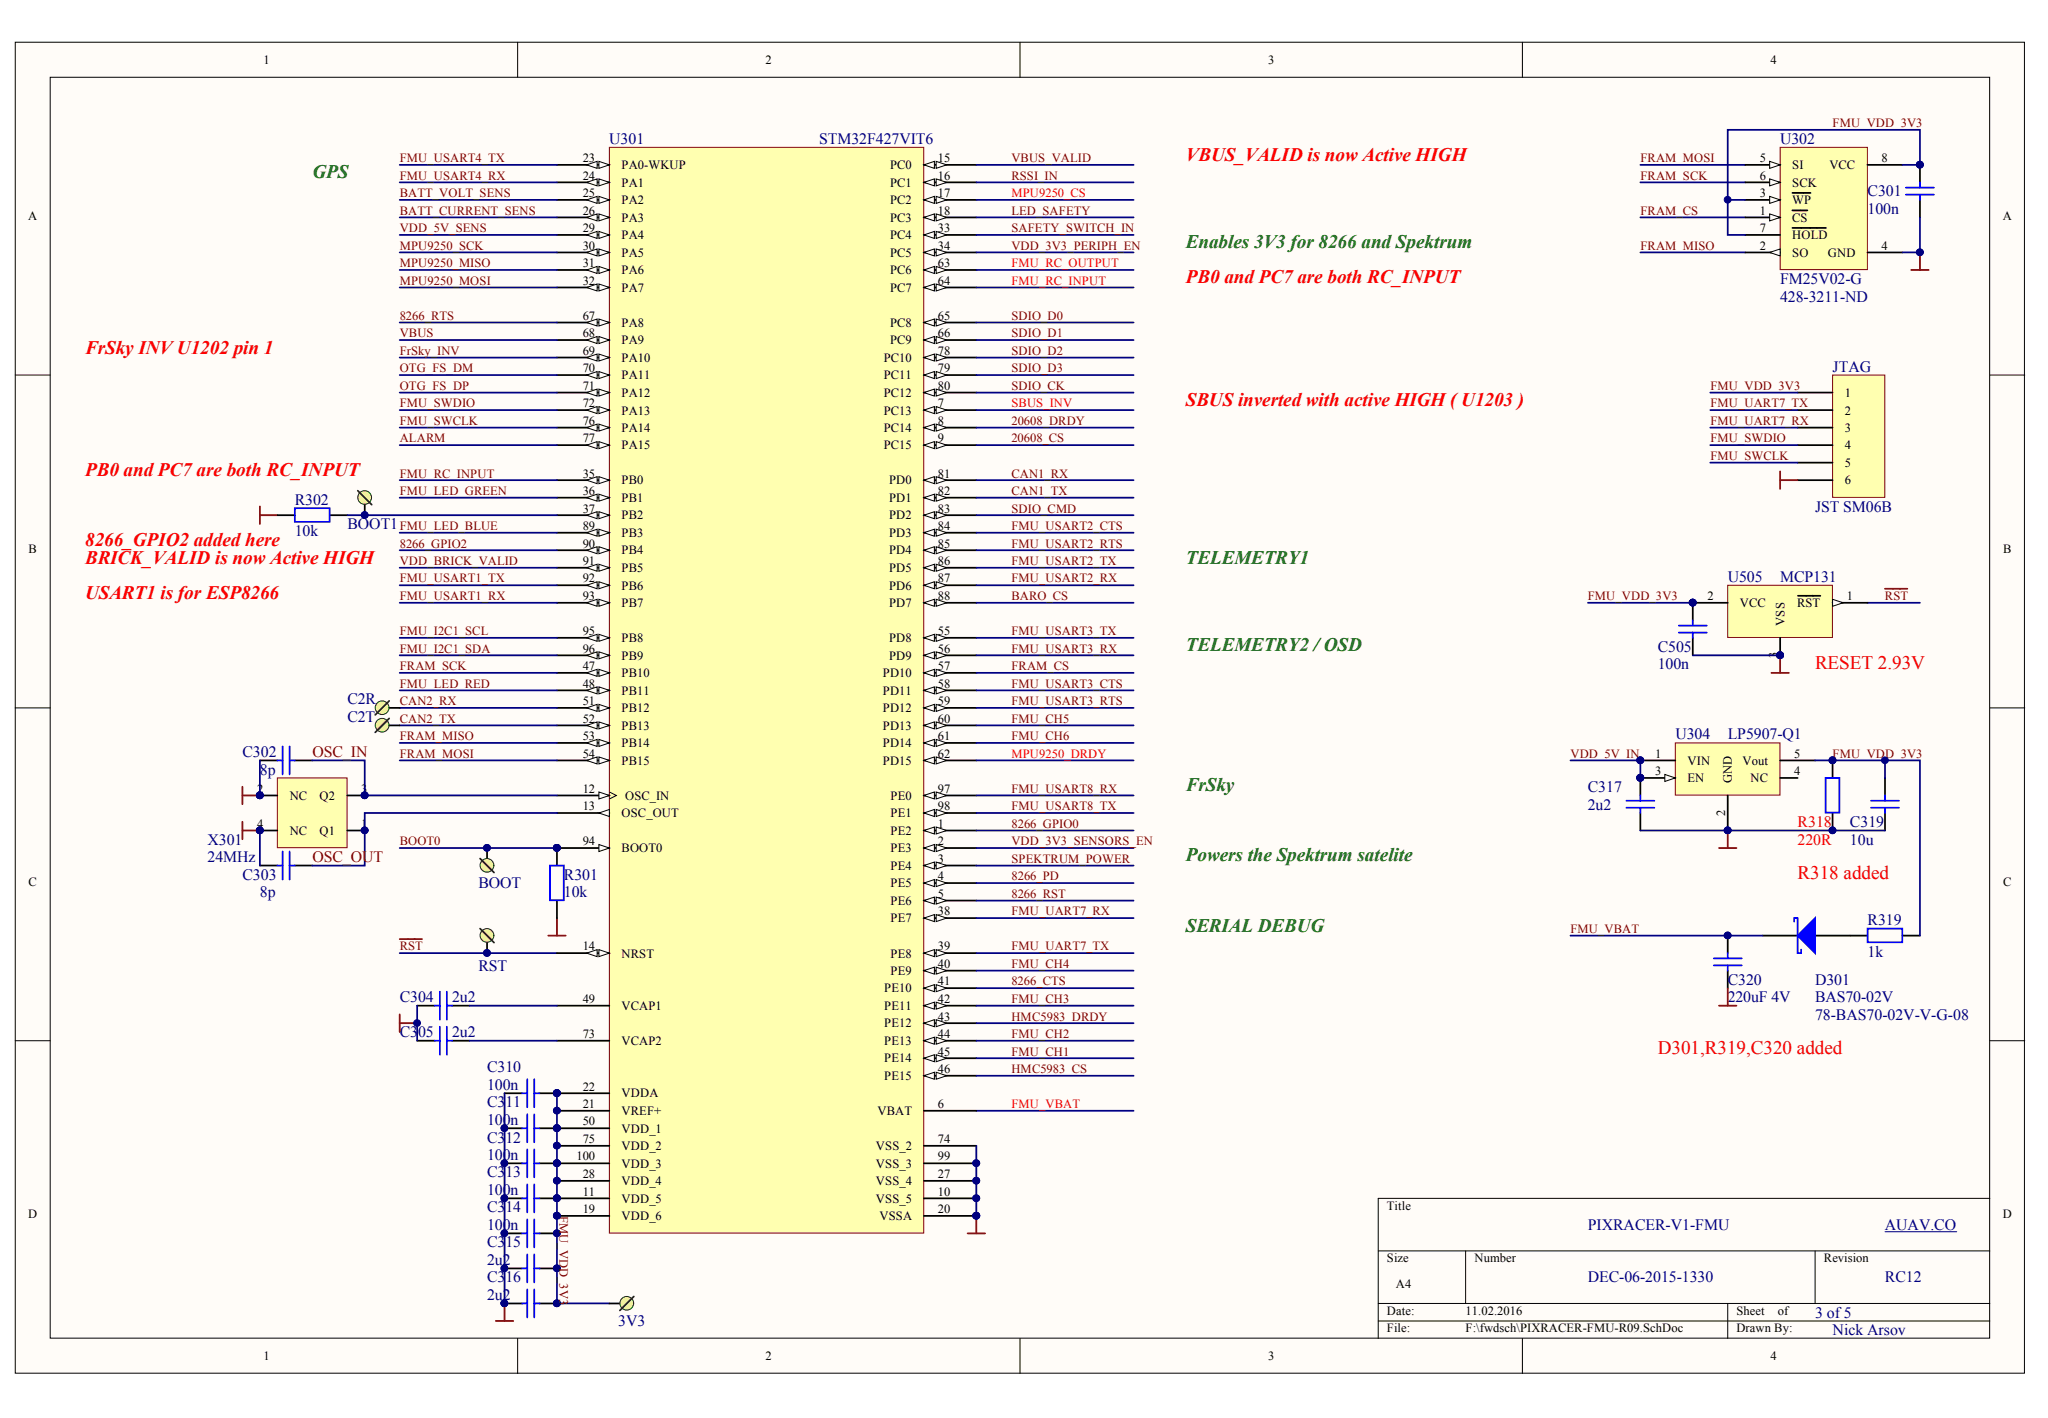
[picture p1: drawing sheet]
<svg xmlns="http://www.w3.org/2000/svg" width="289mm" height="200mm" viewBox="0 0 289 200" stroke-linecap="round" stroke-linejoin="round" font-family="sans-serif">
<defs><g id="words">
<g font-size="2.7" fill="#f00">
<text x="167.3" y="22.7">VBUS_VALID is now Active HIGH</text>
<text x="167.3" y="40">PB0 and PC7 are both RC_INPUT</text>
<text x="12" y="49.9">FrSky INVU1202 pin 1</text>
<text x="167.3" y="57.2">SBUS inverted with active HIGH( U1203 )</text>
<text x="12" y="67.2">PB0 and PC7 are both RC_INPUT</text>
<text x="12" y="77">8266_GPIO2 added here</text>
<text x="12" y="79.5">BRICK_VALID is now Active HIGH</text>
<text x="12" y="84.4">USART1 is for ESP8266</text>
<text x="256.1" y="94.3">RESET 2.93V</text>
<text x="253.6" y="124">R318 added</text>
<text x="233.9" y="148.7">D301,R319,C320 added</text>
</g>
<g font-size="2.7" fill="#008000">
<text x="44.1" y="25.2">GPS</text>
<text x="167.3" y="35">Enables 3V3 for 8266 and Spektrum</text>
<text x="167.3" y="79.5">TELEMETRY1</text>
<text x="167.3" y="91.9">TELEMETRY2 / OSD</text>
<text x="167.3" y="111.6">FrSky</text>
<text x="167.3" y="121.5">Powers the Spektrum satelite</text>
<text x="167.3" y="131.4">SERIAL DEBUG</text>
</g>
<g font-size="2.2" fill="#000080">
<text x="86" y="20.3">U301</text>
<text x="115.6" y="20.3">STM32F427VIT6</text>
<text x="251.1" y="20.3">U302</text>
<text x="263.5" y="27.7">C301</text>
<text x="263.5" y="30.2">100n</text>
<text x="251.1" y="40">FM25V02-G</text>
<text x="251.1" y="42.5">428-3211-ND</text>
<text x="258.5" y="52.4">JTAG</text>
<text x="41.6" y="71.2">R302</text>
<text x="41.6" y="75.7">10k</text>
<text x="49" y="74.7">BOOT1</text>
<text x="256.1" y="72.2">JST SM06B</text>
<text x="243.7" y="82.1">U505</text>
<text x="251.1" y="82.1">MCP131</text>
<text x="233.9" y="91.9">C505</text>
<text x="233.9" y="94.4">100n</text>
<text x="49" y="99.4">C2R</text>
<text x="49" y="101.9">C2T</text>
<text x="34.2" y="106.8">C302</text>
<text x="236.4" y="104.3">U304</text>
<text x="243.7" y="104.3">LP5907-Q1</text>
<text x="36.7" y="109.3">8p</text>
<text x="224" y="111.7">C317</text>
<text x="29.3" y="119.1">X301</text>
<text x="224" y="114.2">2u2</text>
<text x="261" y="116.7">C319</text>
<text x="261" y="119.1">10u</text>
<text x="29.3" y="121.6">24MHz</text>
<text x="34.2" y="124.1">C303</text>
<text x="67.5" y="125.3">BOOT</text>
<text x="79.5" y="124.1">R301</text>
<text x="36.7" y="126.6">8p</text>
<text x="79.5" y="126.6">10k</text>
<text x="263.5" y="130.5">R319</text>
<text x="67.5" y="136.9">RST</text>
<text x="263.5" y="134.9">1k</text>
<text x="56.4" y="141.4">C304</text>
<text x="63.8" y="141.4">2u2</text>
<text x="243.7" y="138.9">C320</text>
<text x="243.7" y="141.4">220uF 4V</text>
<text x="256.1" y="143.8">78-BAS70-02V-V-G-08</text>
<text x="256.1" y="138.9">D301</text>
<text x="256.1" y="141.4">BAS70-02V</text>
<text x="56.4" y="146.3">C305</text>
<text x="63.8" y="146.3">2u2</text>
<text x="68.7" y="151.3">C310</text>
<text x="68.7" y="153.7">100n</text>
<text x="68.7" y="156.2">C311</text>
<text x="68.7" y="158.7">100n</text>
<text x="68.7" y="161.2">C312</text>
<text x="68.7" y="163.6">100n</text>
<text x="68.7" y="166.1">C313</text>
<text x="68.7" y="168.5">100n</text>
<text x="68.7" y="171">C314</text>
<text x="68.7" y="173.5">100n</text>
<text x="224" y="173.5">PIXRACER-V1-FMU</text>
<text x="265.9" y="173.5">AUAV.CO</text>
<text x="68.7" y="176">C315</text>
<text x="68.7" y="178.4">2u2</text>
<text x="68.7" y="180.9">C316</text>
<text x="68.7" y="183.4">2u2</text>
<text x="224" y="180.9">DEC-06-2015-1330</text>
<text x="256.1" y="185.9">3 of 5</text>
<text x="265.9" y="180.9">RC12</text>
<text x="87.2" y="187.1">3V3</text>
<text x="258.5" y="188.3">Nick Arsov</text>
</g>
<g font-size="2.2" fill="#800000">
<text x="44.1" y="106.8">OSC_IN</text>
<text x="44.1" y="121.6">OSC_OUT</text>
</g>
<g font-size="2.2" fill="#f00">
<text x="253.6" y="116.7">R318</text>
<text x="253.6" y="119.1">220R</text>
</g>
<g font-size="1.8">
<text x="37.2" y="9">1</text>
<text x="108" y="9">2</text>
<text x="178.9" y="9">3</text>
<text x="249.8" y="9">4</text>
<text x="82.2" y="22.8">23</text>
<text x="87.7" y="23.9">PA0-WKUP</text>
<text x="125.6" y="23.9">PC0</text>
<text x="132.3" y="22.8">15</text>
<text x="248.3" y="22.8">5</text>
<text x="252.8" y="23.9">SI</text>
<text x="258.1" y="23.9">VCC</text>
<text x="265.4" y="22.8">8</text>
<text x="82.2" y="25.3">24</text>
<text x="82.2" y="27.8">25</text>
<text x="87.7" y="26.3">PA1</text>
<text x="87.7" y="28.8">PA2</text>
<text x="125.6" y="26.3">PC1</text>
<text x="125.6" y="28.8">PC2</text>
<text x="132.3" y="25.3">16</text>
<text x="132.3" y="27.8">17</text>
<text x="248.3" y="25.3">6</text>
<text x="248.3" y="27.8">3</text>
<text x="252.8" y="26.3">SCK</text>
<text x="252.8" y="28.8">WP</text>
<text x="4" y="31">A</text>
<text x="82.2" y="30.3">26</text>
<text x="82.2" y="32.8">29</text>
<text x="82.2" y="35.2">30</text>
<text x="87.7" y="31.3">PA3</text>
<text x="87.7" y="33.7">PA4</text>
<text x="125.6" y="31.3">PC3</text>
<text x="125.6" y="33.7">PC4</text>
<text x="132.3" y="30.3">18</text>
<text x="132.3" y="32.8">33</text>
<text x="132.3" y="35.2">34</text>
<text x="248.3" y="30.3">1</text>
<text x="248.3" y="32.8">7</text>
<text x="248.3" y="35.2">2</text>
<text x="252.8" y="31.3">CS</text>
<text x="252.8" y="33.7">HOLD</text>
<text x="265.4" y="35.2">4</text>
<text x="282.5" y="31">A</text>
<text x="82.2" y="37.7">31</text>
<text x="82.2" y="40.2">32</text>
<text x="87.7" y="36.2">PA5</text>
<text x="87.7" y="38.7">PA6</text>
<text x="87.7" y="41.1">PA7</text>
<text x="125.6" y="36.2">PC5</text>
<text x="125.6" y="38.7">PC6</text>
<text x="125.6" y="41.1">PC7</text>
<text x="132.3" y="37.7">63</text>
<text x="132.3" y="40.2">64</text>
<text x="252.8" y="36.2">SO</text>
<text x="257.9" y="36.2">GND</text>
<text x="82.2" y="45.1">67</text>
<text x="82.2" y="47.6">68</text>
<text x="87.7" y="46.1">PA8</text>
<text x="125.6" y="46.1">PC8</text>
<text x="132.3" y="45.1">65</text>
<text x="132.3" y="47.6">66</text>
<text x="82.2" y="50">69</text>
<text x="82.2" y="52.5">70</text>
<text x="87.7" y="48.6">PA9</text>
<text x="87.7" y="51.1">PA10</text>
<text x="87.7" y="53.5">PA11</text>
<text x="124.7" y="51.1">PC10</text>
<text x="124.7" y="53.5">PC11</text>
<text x="125.6" y="48.6">PC9</text>
<text x="132.3" y="50">78</text>
<text x="132.3" y="52.5">79</text>
<text x="82.2" y="55">71</text>
<text x="82.2" y="57.5">72</text>
<text x="82.2" y="59.9">76</text>
<text x="87.7" y="56">PA12</text>
<text x="87.7" y="58.5">PA13</text>
<text x="124.7" y="56">PC12</text>
<text x="124.7" y="58.5">PC13</text>
<text x="132.3" y="55">80</text>
<text x="132.3" y="57.5">7</text>
<text x="132.3" y="59.9">8</text>
<text x="260.3" y="56">1</text>
<text x="260.3" y="58.5">2</text>
<text x="82.2" y="62.4">77</text>
<text x="87.7" y="60.9">PA14</text>
<text x="87.7" y="63.4">PA15</text>
<text x="124.7" y="60.9">PC14</text>
<text x="124.7" y="63.4">PC15</text>
<text x="132.3" y="62.4">9</text>
<text x="260.3" y="60.9">3</text>
<text x="260.3" y="63.4">4</text>
<text x="260.3" y="65.8">5</text>
<text x="82.2" y="67.4">35</text>
<text x="82.2" y="69.8">36</text>
<text x="87.7" y="68.3">PB0</text>
<text x="87.7" y="70.8">PB1</text>
<text x="125.4" y="68.3">PD0</text>
<text x="125.4" y="70.8">PD1</text>
<text x="132.3" y="67.4">81</text>
<text x="132.3" y="69.8">82</text>
<text x="260.3" y="68.3">6</text>
<text x="4" y="78">B</text>
<text x="82.2" y="72.3">37</text>
<text x="82.2" y="74.7">89</text>
<text x="82.2" y="77.2">90</text>
<text x="87.7" y="73.3">PB2</text>
<text x="87.7" y="75.8">PB3</text>
<text x="125.4" y="73.3">PD2</text>
<text x="125.4" y="75.8">PD3</text>
<text x="132.3" y="72.3">83</text>
<text x="132.3" y="74.7">84</text>
<text x="132.3" y="77.2">85</text>
<text x="282.6" y="78">B</text>
<text x="82.2" y="79.7">91</text>
<text x="82.2" y="82.2">92</text>
<text x="87.7" y="78.2">PB4</text>
<text x="87.7" y="80.7">PB5</text>
<text x="87.7" y="83.2">PB6</text>
<text x="125.4" y="78.2">PD4</text>
<text x="125.4" y="80.7">PD5</text>
<text x="125.4" y="83.2">PD6</text>
<text x="132.3" y="79.7">86</text>
<text x="132.3" y="82.2">87</text>
<text x="82.2" y="84.7">93</text>
<text x="82.2" y="89.6">95</text>
<text x="87.7" y="85.6">PB7</text>
<text x="125.4" y="85.6">PD7</text>
<text x="132.3" y="84.7">88</text>
<text x="132.3" y="89.6">55</text>
<text x="240.9" y="84.7">2</text>
<text x="245.5" y="85.6">VCC</text>
<text x="251.8" y="88.2" transform="rotate(-90 251.8 88.2)">VSS</text>
<text x="253.5" y="85.6">RST</text>
<text x="260.5" y="84.7">1</text>
<text x="82.2" y="92.1">96</text>
<text x="82.2" y="94.5">47</text>
<text x="87.7" y="90.6">PB8</text>
<text x="87.7" y="93">PB9</text>
<text x="87.7" y="95.5">PB10</text>
<text x="124.5" y="95.5">PD10</text>
<text x="125.4" y="90.6">PD8</text>
<text x="125.4" y="93">PD9</text>
<text x="132.3" y="92.1">56</text>
<text x="132.3" y="94.5">57</text>
<text x="250.7" y="92.8" transform="rotate(-90 250.7 92.8)">3</text>
<text x="82.2" y="97">48</text>
<text x="82.2" y="99.5">51</text>
<text x="82.2" y="101.9">52</text>
<text x="87.7" y="98">PB11</text>
<text x="87.7" y="100.5">PB12</text>
<text x="124.5" y="98">PD11</text>
<text x="124.5" y="100.5">PD12</text>
<text x="132.3" y="97">58</text>
<text x="132.3" y="99.5">59</text>
<text x="132.3" y="101.9">60</text>
<text x="82.2" y="104.4">53</text>
<text x="82.2" y="106.9">54</text>
<text x="87.7" y="102.9">PB13</text>
<text x="87.7" y="105.4">PB14</text>
<text x="87.7" y="107.9">PB15</text>
<text x="124.5" y="102.9">PD13</text>
<text x="124.5" y="105.4">PD14</text>
<text x="124.5" y="107.9">PD15</text>
<text x="132.3" y="104.4">61</text>
<text x="132.3" y="106.9">62</text>
<text x="233.5" y="106.9">1</text>
<text x="238.1" y="107.9">VIN</text>
<text x="245.8" y="107.9">Vout</text>
<text x="253.1" y="106.9">5</text>
<text x="36.3" y="111.8">2</text>
<text x="40.9" y="112.8">NC</text>
<text x="45.1" y="112.8">Q2</text>
<text x="50.9" y="111.8">3</text>
<text x="82.2" y="111.8">12</text>
<text x="88.2" y="112.8">OSC_IN</text>
<text x="125.6" y="112.8">PE0</text>
<text x="132.3" y="111.8">97</text>
<text x="233.5" y="109.4">3</text>
<text x="238.1" y="110.3">EN</text>
<text x="244.3" y="110.5" transform="rotate(-90 244.3 110.5)">GND</text>
<text x="246.9" y="110.3">NC</text>
<text x="253.1" y="109.4">4</text>
<text x="36.3" y="116.8">4</text>
<text x="40.9" y="117.7">NC</text>
<text x="45.1" y="117.7">Q1</text>
<text x="50.9" y="116.8">1</text>
<text x="82.2" y="119.2">94</text>
<text x="82.2" y="114.3">13</text>
<text x="87.7" y="115.3">OSC_OUT</text>
<text x="125.6" y="115.3">PE1</text>
<text x="125.6" y="117.7">PE2</text>
<text x="132.3" y="114.3">98</text>
<text x="132.3" y="116.8">1</text>
<text x="132.3" y="119.2">2</text>
<text x="243.4" y="115.1" transform="rotate(-90 243.4 115.1)">2</text>
<text x="4" y="124.9">C</text>
<text x="87.7" y="120.2">BOOT0</text>
<text x="125.6" y="120.2">PE3</text>
<text x="125.6" y="122.7">PE4</text>
<text x="125.6" y="125.2">PE5</text>
<text x="132.3" y="121.7">3</text>
<text x="132.3" y="124.2">4</text>
<text x="282.6" y="124.9">C</text>
<text x="125.6" y="127.7">PE6</text>
<text x="125.6" y="130.1">PE7</text>
<text x="132.3" y="126.6">5</text>
<text x="132.3" y="129.1">38</text>
<text x="82.2" y="134.1">14</text>
<text x="87.7" y="135.1">NRST</text>
<text x="125.6" y="135.1">PE8</text>
<text x="125.6" y="137.5">PE9</text>
<text x="132.3" y="134.1">39</text>
<text x="132.3" y="136.5">40</text>
<text x="82.2" y="141.5">49</text>
<text x="87.7" y="142.4">VCAP1</text>
<text x="124.8" y="140">PE10</text>
<text x="124.8" y="142.4">PE11</text>
<text x="132.3" y="139">41</text>
<text x="132.3" y="141.5">42</text>
<text x="132.3" y="144">43</text>
<text x="82.2" y="146.4">73</text>
<text x="87.7" y="147.4">VCAP2</text>
<text x="124.8" y="144.9">PE12</text>
<text x="124.8" y="147.4">PE13</text>
<text x="124.8" y="149.9">PE14</text>
<text x="132.3" y="146.4">44</text>
<text x="132.3" y="148.9">45</text>
<text x="82.2" y="153.8">22</text>
<text x="87.7" y="154.8">VDDA</text>
<text x="124.8" y="152.4">PE15</text>
<text x="132.3" y="151.3">46</text>
<text x="82.2" y="158.8">50</text>
<text x="82.2" y="161.2">75</text>
<text x="82.2" y="156.3">21</text>
<text x="87.7" y="159.8">VDD_1</text>
<text x="87.7" y="157.3">VREF+</text>
<text x="123.8" y="157.3">VBAT</text>
<text x="132.3" y="161.2">74</text>
<text x="132.3" y="156.3">6</text>
<text x="81.3" y="163.7">100</text>
<text x="82.2" y="166.2">28</text>
<text x="87.7" y="162.2">VDD_2</text>
<text x="87.7" y="164.7">VDD_3</text>
<text x="87.7" y="167.2">VDD_4</text>
<text x="123.6" y="162.2">VSS_2</text>
<text x="123.6" y="164.7">VSS_3</text>
<text x="123.6" y="167.2">VSS_4</text>
<text x="132.3" y="163.7">99</text>
<text x="132.3" y="166.2">27</text>
<text x="4" y="171.9">D</text>
<text x="82.2" y="168.7">11</text>
<text x="82.2" y="171.1">19</text>
<text x="87.7" y="169.6">VDD_5</text>
<text x="87.7" y="172.1">VDD_6</text>
<text x="123.6" y="169.6">VSS_5</text>
<text x="124.1" y="172.1">VSSA</text>
<text x="132.3" y="171.1">20</text>
<text x="132.3" y="168.7">10</text>
<text x="195.7" y="170.7">Title</text>
<text x="282.5" y="171.9">D</text>
<text x="195.7" y="178">Size</text>
<text x="208" y="178">Number</text>
<text x="257.3" y="178">Revision</text>
<text x="195.7" y="185.4">Date:</text>
<text x="196.9" y="181.7">A4</text>
<text x="206.8" y="185.4">11.02.2016</text>
<text x="245" y="185.4">Sheet</text>
<text x="250.8" y="185.4">of</text>
<text x="37.2" y="191.9">1</text>
<text x="108" y="191.9">2</text>
<text x="178.9" y="191.9">3</text>
<text x="195.7" y="187.9">File:</text>
<text x="206.8" y="187.9">F:\fwdsch\PIXRACER-FMU-R09.SchDoc</text>
<text x="245" y="187.9">Drawn By:</text>
<text x="249.8" y="191.9">4</text>
</g>
<g font-size="1.8" fill="#800000">
<text x="258.5" y="17.9">FMU_VDD_3V3</text>
<text x="56.4" y="22.8">FMU_USART4_TX</text>
<text x="142.7" y="22.8">VBUS_VALID</text>
<text x="231.4" y="22.8">FRAM_MOSI</text>
<text x="56.4" y="25.3">FMU_USART4_RX</text>
<text x="56.4" y="27.8">BATT_VOLT_SENS</text>
<text x="142.7" y="25.3">RSSI_IN</text>
<text x="231.4" y="25.3">FRAM_SCK</text>
<text x="56.4" y="32.8">VDD_5V_SENS</text>
<text x="56.4" y="30.3">BATT_CURRENT_SENS</text>
<text x="56.4" y="35.2">MPU9250_SCK</text>
<text x="142.7" y="32.8">SAFETY_SWITCH_IN</text>
<text x="142.7" y="30.3">LED_SAFETY</text>
<text x="142.7" y="35.2">VDD_3V3_PERIPH_EN</text>
<text x="231.4" y="35.2">FRAM_MISO</text>
<text x="231.4" y="30.3">FRAM_CS</text>
<text x="56.4" y="37.7">MPU9250_MISO</text>
<text x="56.4" y="40.2">MPU9250_MOSI</text>
<text x="56.4" y="47.6">VBUS</text>
<text x="56.4" y="45.1">8266_RTS</text>
<text x="142.7" y="45.1">SDIO_D0</text>
<text x="142.7" y="47.6">SDIO_D1</text>
<text x="56.4" y="52.5">OTG_FS_DM</text>
<text x="56.4" y="50">FrSky_INV</text>
<text x="142.7" y="50">SDIO_D2</text>
<text x="142.7" y="52.5">SDIO_D3</text>
<text x="56.4" y="57.5">FMU_SWDIO</text>
<text x="56.4" y="59.9">FMU_SWCLK</text>
<text x="56.4" y="55">OTG_FS_DP</text>
<text x="142.7" y="55">SDIO_CK</text>
<text x="142.7" y="59.9">20608_DRDY</text>
<text x="241.3" y="55">FMU_VDD_3V3</text>
<text x="241.3" y="59.9">FMU_UART7_RX</text>
<text x="241.3" y="57.5">FMU_UART7_TX</text>
<text x="56.4" y="62.4">ALARM</text>
<text x="142.7" y="62.4">20608_CS</text>
<text x="241.3" y="62.4">FMU_SWDIO</text>
<text x="241.3" y="64.9">FMU_SWCLK</text>
<text x="56.4" y="67.4">FMU_RC_INPUT</text>
<text x="56.4" y="69.8">FMU_LED_GREEN</text>
<text x="142.7" y="67.4">CAN1_RX</text>
<text x="142.7" y="69.8">CAN1_TX</text>
<text x="56.4" y="74.7">FMU_LED_BLUE</text>
<text x="56.4" y="77.2">8266_GPIO2</text>
<text x="142.7" y="72.3">SDIO_CMD</text>
<text x="142.7" y="74.7">FMU_USART2_CTS</text>
<text x="142.7" y="77.2">FMU_USART2_RTS</text>
<text x="56.4" y="79.7">VDD_BRICK_VALID</text>
<text x="56.4" y="82.2">FMU_USART1_TX</text>
<text x="142.7" y="79.7">FMU_USART2_TX</text>
<text x="142.7" y="82.2">FMU_USART2_RX</text>
<text x="56.4" y="89.6">FMU_I2C1_SCL</text>
<text x="56.4" y="84.7">FMU_USART1_RX</text>
<text x="142.7" y="84.7">BARO_CS</text>
<text x="142.7" y="89.6">FMU_USART3_TX</text>
<text x="224" y="84.7">FMU_VDD_3V3</text>
<text x="265.9" y="84.7">RST</text>
<text x="56.4" y="92.1">FMU_I2C1_SDA</text>
<text x="56.4" y="94.5">FRAM_SCK</text>
<text x="142.7" y="92.1">FMU_USART3_RX</text>
<text x="142.7" y="94.5">FRAM_CS</text>
<text x="56.4" y="97">FMU_LED_RED</text>
<text x="56.4" y="99.5">CAN2_RX</text>
<text x="56.4" y="101.9">CAN2_TX</text>
<text x="142.7" y="101.9">FMU_CH5</text>
<text x="142.7" y="97">FMU_USART3_CTS</text>
<text x="142.7" y="99.5">FMU_USART3_RTS</text>
<text x="56.4" y="104.4">FRAM_MISO</text>
<text x="56.4" y="106.9">FRAM_MOSI</text>
<text x="142.7" y="104.4">FMU_CH6</text>
<text x="221.6" y="106.9">VDD_5V_IN</text>
<text x="258.5" y="106.9">FMU_VDD_3V3</text>
<text x="142.7" y="111.8">FMU_USART8_RX</text>
<text x="56.4" y="119.2">BOOT0</text>
<text x="142.7" y="119.2">VDD_3V3_SENSORS_EN</text>
<text x="142.7" y="116.8">8266_GPIO0</text>
<text x="142.7" y="114.3">FMU_USART8_TX</text>
<text x="142.7" y="124.2">8266_PD</text>
<text x="142.7" y="121.7">SPEKTRUM_POWER</text>
<text x="142.7" y="129.1">FMU_UART7_RX</text>
<text x="142.7" y="126.6">8266_RST</text>
<text x="221.6" y="131.6">FMU_VBAT</text>
<text x="56.4" y="134.1">RST</text>
<text x="142.7" y="134.1">FMU_UART7_TX</text>
<text x="142.7" y="136.5">FMU_CH4</text>
<text x="142.7" y="141.5">FMU_CH3</text>
<text x="142.7" y="144">HMC5983_DRDY</text>
<text x="142.7" y="139">8266_CTS</text>
<text x="142.7" y="148.9">FMU_CH1</text>
<text x="142.7" y="146.4">FMU_CH2</text>
<text x="142.7" y="151.3">HMC5983_CS</text>
<text x="79" y="171.5" transform="rotate(90 79 171.5)">FMU_VDD_3V3</text>
</g>
<g font-size="1.8" fill="#f00">
<text x="142.7" y="27.8">MPU9250_CS</text>
<text x="142.7" y="40.2">FMU_RC_INPUT</text>
<text x="142.7" y="37.7">FMU_RC_OUTPUT</text>
<text x="142.7" y="57.5">SBUS_INV</text>
<text x="142.7" y="106.9">MPU9250_DRDY</text>
<text x="142.7" y="156.3">FMU_VBAT</text>
</g>
</g></defs>
<g fill="#fffcf8" stroke="#000" stroke-width=".14">
<path d="M2.2 6h283.4v187.7h-283.4z"/>
<path d="M7.1 10.9h273.6v177.9h-273.6z"/>
</g>
<g fill="none" stroke="#000" stroke-width=".14">
<path d="M73 6v4.9M143.9 6v4.9M214.8 6v4.9M2.2 52.9h4.9M280.7 52.9h5M2.2 99.9h4.9M280.7 99.9h5M2.2 146.8h4.9M280.7 146.8h5M194.4 176.5h86.3M206.8 176.5v7.4M256.1 176.5v7.4"/>
<path d="M280.7 169h-86.3v19.8M73 188.8v5M143.9 188.8v5M194.4 183.9h86.3M194.4 186.3h86.3M214.8 188.8v5M243.7 183.9v4.9"/>
</g>
<path d="M231.4 25.7h14.8M231.4 23.3h14.8M231.4 30.7h14.8M231.4 35.6h14.8" fill="none" stroke="#000080" stroke-width=".25"/>
<path d="M251.1 20.8h12.3v17.2h-12.3z" fill="#ffffb0" stroke="#800000" stroke-width=".14"/>
<path d="M246.2 23.3h4.9" fill="none" stroke="#000" stroke-width=".25"/>
<path d="M249.7 22.8l1.4 .5-1.4 .4z" fill="#fffcf8" stroke="#000" stroke-width=".14"/>
<path d="M246.2 25.7h4.9" fill="none" stroke="#000" stroke-width=".25"/>
<path d="M249.7 25.2l1.4 .5-1.4 .5z" fill="#fffcf8" stroke="#000" stroke-width=".14"/>
<path d="M246.2 28.2h4.9" fill="none" stroke="#000" stroke-width=".25"/>
<path d="M249.7 27.7l1.4 .5-1.4 .5z" fill="#fffcf8" stroke="#000" stroke-width=".14"/>
<path d="M246.2 30.7h4.9M252.9 27.2h2.5" fill="none" stroke="#000" stroke-width=".25"/>
<path d="M249.7 30.2l1.4 .5-1.4 .5z" fill="#fffcf8" stroke="#000" stroke-width=".14"/>
<path d="M246.2 33.1h4.9M246.2 35.6h4.9M252.9 29.7h2.1M252.9 32.2h4.7M263.5 23.3h4.9M263.5 35.6h4.9" fill="none" stroke="#000" stroke-width=".25"/>
<path d="M249.7 35.6l1.4-.5v1z" fill="#fffcf8" stroke="#000" stroke-width=".14"/>
<path d="M243.7 28.2h2.5M268.4 23.3h2.5v-5h-27.2v14.8h2.5M270.9 30.7v4.9h-2.5M56.4 134.4h22.2M71.2 154.2v29.7M78.6 154.2v29.7h7.4M137.7 156.7h22.2" fill="none" stroke="#000080" stroke-width=".25"/>
<g fill="#000080" stroke="#000080" stroke-width=".14">
<circle cx="243.7" cy="28.2" r=".48"/>
<circle cx="270.9" cy="23.2" r=".48"/>
<circle cx="270.9" cy="35.6" r=".48"/>
<circle cx="58.8" cy="144.3" r=".48"/>
<circle cx="137.7" cy="171.5" r=".48"/>
<circle cx="78.6" cy="154.2" r=".48"/>
<circle cx="78.6" cy="183.8" r=".48"/>
<circle cx="71.2" cy="159.1" r=".47"/>
<circle cx="78.6" cy="159.1" r=".48"/>
<circle cx="71.2" cy="164.1" r=".47"/>
<circle cx="78.6" cy="164.1" r=".48"/>
<circle cx="71.2" cy="169" r=".47"/>
<circle cx="78.6" cy="169" r=".48"/>
<circle cx="71.2" cy="174" r=".47"/>
<circle cx="78.6" cy="174" r=".48"/>
<circle cx="71.2" cy="178.9" r=".47"/>
<circle cx="78.6" cy="178.9" r=".48"/>
<circle cx="71.2" cy="183.8" r=".47"/>
</g>
<g fill="none" stroke="#000" stroke-width=".25">
<path d="M270.9 23.3v2.4M270.9 28.2v2.5M58.9 141.9h2.4M58.9 146.8h2.4M63.8 141.9h2.4M63.8 146.8h2.4M71.2 154.2h2.4M71.2 159.2h2.4M76.1 154.2h2.5M76.1 159.2h2.5M71.2 164.1h2.4M71.2 169h2.4"/>
<path d="M71.2 174h2.4M71.2 178.9h2.4M76.1 164.1h2.5M76.1 169h2.5M76.1 174h2.5M76.1 178.9h2.5M71.2 183.9h2.4M76.1 183.9h2.5"/>
</g>
<g fill="none" stroke="#00f" stroke-width=".25">
<path d="M268.9 26.5h3.9M268.9 27.5h3.9M270.9 25.7v.8M270.9 27.5v.7M62.1 139.9v3.9M63 139.9v3.9M61.3 141.9h.8M61.3 146.8h.8M62.1 144.8v4M63 144.8v4M63 141.9h.8M63 146.8h.8"/>
<path d="M73.6 154.2h.8M73.6 159.2h.8M74.4 152.2v4M74.4 157.2v3.9M75.4 152.2v4M75.4 157.2v3.9M75.4 154.2h.7M75.4 159.2h.7M73.6 164.1h.8M73.6 169h.8M73.6 174h.8M73.6 178.9h.8"/>
<path d="M74.4 162.1v4M74.4 167.1v3.9M74.4 172v4M74.4 177v3.9M75.4 162.1v4M75.4 167.1v3.9M75.4 172v4M75.4 177v3.9M75.4 164.1h.7M75.4 169h.7M75.4 174h.7M75.4 178.9h.7"/>
<path d="M73.6 183.9h.8M74.4 181.9v3.9M75.4 181.9v3.9M75.4 183.9h.7"/>
</g>
<path d="M269.6 38.1h2.5M270.9 35.6v2.5M56.4 132.5h3.1M56.4 143.1v2.5M56.4 144.3h2.5M136.5 174h2.5M137.7 171.5v2.5M69.9 186.3h2.5M71.2 183.9v2.4" fill="none" stroke="#800000" stroke-width=".25"/>
<path d="M236.3 104.8h14.8v7.4h-14.8z" fill="#ffffb0" stroke="#800000" stroke-width=".14"/>
<path d="M231.4 107.3h4.9M231.4 109.7h4.9" fill="none" stroke="#000" stroke-width=".25"/>
<circle cx="231.4" cy="107.2" r=".48" fill="#000080" stroke="#000080" stroke-width=".14"/>
<path d="M234.9 109.2l1.4 .5-1.4 .5z" fill="#fffcf8" stroke="#000" stroke-width=".14"/>
<g fill="#000080" stroke="#000080" stroke-width=".14">
<circle cx="231.4" cy="109.7" r=".48"/>
<circle cx="243.7" cy="117.1" r=".48"/>
<circle cx="231.4" cy="107.2" r=".48"/>
<circle cx="258.5" cy="107.2" r=".48"/>
<circle cx="265.9" cy="107.2" r=".48"/>
<circle cx="78.6" cy="171.5" r=".48"/>
</g>
<path d="M231.4 109.7v2.5M231.4 114.7v2.5M243.7 112.2v5M251.1 107.3h5M251.1 109.7h2.5M265.9 109.7v2.5M265.9 114.7v2.5" fill="none" stroke="#000" stroke-width=".25"/>
<path d="M229.4 113h4M229.4 113.9h4M231.4 112.2v.8M231.4 113.9v.8M264 113h3.9M264 113.9h3.9M265.9 112.2v.8M265.9 113.9v.8" fill="none" stroke="#00f" stroke-width=".25"/>
<path d="M242.5 119.6h2.5M243.7 117.2v2.4" fill="none" stroke="#800000" stroke-width=".25"/>
<path d="M265.9 107.3v2.4" fill="none" stroke="#000080" stroke-width=".25"/>
<path d="M86 20.8h44.3v153.1h-44.3z" fill="#ffffb0" stroke="#800000" stroke-width=".14"/>
<path d="M78.6 119.6h7.4" fill="none" stroke="#000" stroke-width=".25"/>
<path d="M84.5 119.1l1.5 .5-1.5 .5z" fill="#fffcf8" stroke="#000" stroke-width=".14"/>
<circle cx="78.6" cy="119.6" r=".48" fill="#000080" stroke="#000080" stroke-width=".14"/>
<path d="M78.6 134.4h7.4M78.6 146.8h7.4" fill="none" stroke="#000" stroke-width=".25"/>
<g fill="#fffcf8" stroke="#000" stroke-width=".14">
<path d="M84.5 134l1.5 .4-1.5 .5z"/>
<path d="M82.8 134.4l1.4-.4v.9z"/>
</g>
<path d="M78.6 112.2h7.4" fill="none" stroke="#000" stroke-width=".25"/>
<path d="M86 111.7l1 .5-1 .5" fill="none" stroke="#000" stroke-width=".14"/>
<path d="M84.5 111.7l1.5 .5-1.5 .5z" fill="#fffcf8" stroke="#000" stroke-width=".14"/>
<path d="M78.6 114.7h7.4" fill="none" stroke="#000" stroke-width=".25"/>
<path d="M84.5 114.7l1.5-.5v1z" fill="#fffcf8" stroke="#000" stroke-width=".14"/>
<path d="M78.6 23.3h7.4" fill="none" stroke="#000" stroke-width=".25"/>
<g fill="#fffcf8" stroke="#000" stroke-width=".14">
<path d="M84.5 22.8l1.5 .5-1.5 .4z"/>
<path d="M82.8 23.3l1.4-.5v.9z"/>
</g>
<path d="M78.6 25.7h7.4" fill="none" stroke="#000" stroke-width=".25"/>
<g fill="#fffcf8" stroke="#000" stroke-width=".14">
<path d="M84.5 25.2l1.5 .5-1.5 .5z"/>
<path d="M82.8 25.7l1.4-.5v1z"/>
</g>
<path d="M78.6 28.2h7.4" fill="none" stroke="#000" stroke-width=".25"/>
<g fill="#fffcf8" stroke="#000" stroke-width=".14">
<path d="M84.5 27.7l1.5 .5-1.5 .5z"/>
<path d="M82.8 28.2l1.4-.5v1z"/>
</g>
<path d="M78.6 30.7h7.4" fill="none" stroke="#000" stroke-width=".25"/>
<g fill="#fffcf8" stroke="#000" stroke-width=".14">
<path d="M84.5 30.2l1.5 .5-1.5 .5z"/>
<path d="M82.8 30.7l1.4-.5v1z"/>
</g>
<path d="M78.6 33.1h7.4" fill="none" stroke="#000" stroke-width=".25"/>
<g fill="#fffcf8" stroke="#000" stroke-width=".14">
<path d="M84.5 32.6l1.5 .5-1.5 .5z"/>
<path d="M82.8 33.1l1.4-.5v1z"/>
</g>
<path d="M78.6 35.6h7.4" fill="none" stroke="#000" stroke-width=".25"/>
<g fill="#fffcf8" stroke="#000" stroke-width=".14">
<path d="M84.5 35.1l1.5 .5-1.5 .5z"/>
<path d="M82.8 35.6l1.4-.5v1z"/>
</g>
<path d="M78.6 38.1h7.4" fill="none" stroke="#000" stroke-width=".25"/>
<g fill="#fffcf8" stroke="#000" stroke-width=".14">
<path d="M84.5 37.6l1.5 .5-1.5 .5z"/>
<path d="M82.8 38.1l1.4-.5v1z"/>
</g>
<path d="M78.6 40.6h7.4" fill="none" stroke="#000" stroke-width=".25"/>
<g fill="#fffcf8" stroke="#000" stroke-width=".14">
<path d="M84.5 40.1l1.5 .5-1.5 .4z"/>
<path d="M82.8 40.6l1.4-.5v.9z"/>
</g>
<path d="M78.6 45.5h7.4" fill="none" stroke="#000" stroke-width=".25"/>
<g fill="#fffcf8" stroke="#000" stroke-width=".14">
<path d="M84.5 45l1.5 .5-1.5 .5z"/>
<path d="M82.8 45.5l1.4-.5v1z"/>
</g>
<path d="M78.6 48h7.4" fill="none" stroke="#000" stroke-width=".25"/>
<g fill="#fffcf8" stroke="#000" stroke-width=".14">
<path d="M84.5 47.5l1.5 .5-1.5 .5z"/>
<path d="M82.8 48l1.4-.5v1z"/>
</g>
<path d="M78.6 50.4h7.4" fill="none" stroke="#000" stroke-width=".25"/>
<g fill="#fffcf8" stroke="#000" stroke-width=".14">
<path d="M84.5 49.9l1.5 .5-1.5 .5z"/>
<path d="M82.8 50.4l1.4-.5v1z"/>
</g>
<path d="M78.6 52.9h7.4" fill="none" stroke="#000" stroke-width=".25"/>
<g fill="#fffcf8" stroke="#000" stroke-width=".14">
<path d="M84.5 52.4l1.5 .5-1.5 .5z"/>
<path d="M82.8 52.9l1.4-.5v1z"/>
</g>
<path d="M78.6 55.4h7.4" fill="none" stroke="#000" stroke-width=".25"/>
<g fill="#fffcf8" stroke="#000" stroke-width=".14">
<path d="M84.5 54.9l1.5 .5-1.5 .5z"/>
<path d="M82.8 55.4l1.4-.5v1z"/>
</g>
<path d="M78.6 57.8h7.4" fill="none" stroke="#000" stroke-width=".25"/>
<g fill="#fffcf8" stroke="#000" stroke-width=".14">
<path d="M84.5 57.4l1.5 .4-1.5 .5z"/>
<path d="M82.8 57.8l1.4-.4v.9z"/>
</g>
<path d="M78.6 60.3h7.4" fill="none" stroke="#000" stroke-width=".25"/>
<g fill="#fffcf8" stroke="#000" stroke-width=".14">
<path d="M84.5 59.8l1.5 .5-1.5 .5z"/>
<path d="M82.8 60.3l1.4-.5v1z"/>
</g>
<path d="M78.6 62.8h7.4" fill="none" stroke="#000" stroke-width=".25"/>
<g fill="#fffcf8" stroke="#000" stroke-width=".14">
<path d="M84.5 62.3l1.5 .5-1.5 .5z"/>
<path d="M82.8 62.8l1.4-.5v1z"/>
</g>
<path d="M78.6 67.7h7.4" fill="none" stroke="#000" stroke-width=".25"/>
<g fill="#fffcf8" stroke="#000" stroke-width=".14">
<path d="M84.5 67.2l1.5 .5-1.5 .5z"/>
<path d="M82.8 67.7l1.4-.5v1z"/>
</g>
<path d="M78.6 70.2h7.4" fill="none" stroke="#000" stroke-width=".25"/>
<g fill="#fffcf8" stroke="#000" stroke-width=".14">
<path d="M84.5 69.7l1.5 .5-1.5 .5z"/>
<path d="M82.8 70.2l1.4-.5v1z"/>
</g>
<path d="M78.6 72.7h7.4" fill="none" stroke="#000" stroke-width=".25"/>
<g fill="#fffcf8" stroke="#000" stroke-width=".14">
<path d="M84.5 72.2l1.5 .5-1.5 .5z"/>
<path d="M82.8 72.7l1.4-.5v1z"/>
</g>
<path d="M78.6 75.1h7.4" fill="none" stroke="#000" stroke-width=".25"/>
<g fill="#fffcf8" stroke="#000" stroke-width=".14">
<path d="M84.5 74.7l1.5 .4-1.5 .5z"/>
<path d="M82.8 75.1l1.4-.4v.9z"/>
</g>
<path d="M78.6 77.6h7.4" fill="none" stroke="#000" stroke-width=".25"/>
<g fill="#fffcf8" stroke="#000" stroke-width=".14">
<path d="M84.5 77.1l1.5 .5-1.5 .5z"/>
<path d="M82.8 77.6l1.4-.5v1z"/>
</g>
<path d="M78.6 80.1h7.4" fill="none" stroke="#000" stroke-width=".25"/>
<g fill="#fffcf8" stroke="#000" stroke-width=".14">
<path d="M84.5 79.6l1.5 .5-1.5 .5z"/>
<path d="M82.8 80.1l1.4-.5v1z"/>
</g>
<path d="M78.6 82.6h7.4" fill="none" stroke="#000" stroke-width=".25"/>
<g fill="#fffcf8" stroke="#000" stroke-width=".14">
<path d="M84.5 82.1l1.5 .5-1.5 .5z"/>
<path d="M82.8 82.6l1.4-.5v1z"/>
</g>
<path d="M78.6 85h7.4" fill="none" stroke="#000" stroke-width=".25"/>
<g fill="#fffcf8" stroke="#000" stroke-width=".14">
<path d="M84.5 84.5l1.5 .5-1.5 .5z"/>
<path d="M82.8 85l1.4-.5v1z"/>
</g>
<path d="M78.6 90h7.4" fill="none" stroke="#000" stroke-width=".25"/>
<g fill="#fffcf8" stroke="#000" stroke-width=".14">
<path d="M84.5 89.5l1.5 .5-1.5 .5z"/>
<path d="M82.8 90l1.4-.5v1z"/>
</g>
<path d="M78.6 92.4h7.4" fill="none" stroke="#000" stroke-width=".25"/>
<g fill="#fffcf8" stroke="#000" stroke-width=".14">
<path d="M84.5 91.9l1.5 .5-1.5 .5z"/>
<path d="M82.8 92.4l1.4-.5v1z"/>
</g>
<path d="M78.6 94.9h7.4" fill="none" stroke="#000" stroke-width=".25"/>
<g fill="#fffcf8" stroke="#000" stroke-width=".14">
<path d="M84.5 94.4l1.5 .5-1.5 .5z"/>
<path d="M82.8 94.9l1.4-.5v1z"/>
</g>
<path d="M78.6 97.4h7.4" fill="none" stroke="#000" stroke-width=".25"/>
<g fill="#fffcf8" stroke="#000" stroke-width=".14">
<path d="M84.5 96.9l1.5 .5-1.5 .5z"/>
<path d="M82.8 97.4l1.4-.5v1z"/>
</g>
<path d="M78.6 99.9h7.4" fill="none" stroke="#000" stroke-width=".25"/>
<g fill="#fffcf8" stroke="#000" stroke-width=".14">
<path d="M84.5 99.4l1.5 .5-1.5 .4z"/>
<path d="M82.8 99.9l1.4-.5v.9z"/>
</g>
<path d="M78.6 102.3h7.4" fill="none" stroke="#000" stroke-width=".25"/>
<g fill="#fffcf8" stroke="#000" stroke-width=".14">
<path d="M84.5 101.8l1.5 .5-1.5 .5z"/>
<path d="M82.8 102.3l1.4-.5v1z"/>
</g>
<path d="M78.6 104.8h7.4" fill="none" stroke="#000" stroke-width=".25"/>
<g fill="#fffcf8" stroke="#000" stroke-width=".14">
<path d="M84.5 104.3l1.5 .5-1.5 .5z"/>
<path d="M82.8 104.8l1.4-.5v1z"/>
</g>
<path d="M78.6 107.3h7.4" fill="none" stroke="#000" stroke-width=".25"/>
<g fill="#fffcf8" stroke="#000" stroke-width=".14">
<path d="M84.5 106.8l1.5 .5-1.5 .5z"/>
<path d="M82.8 107.3l1.4-.5v1z"/>
</g>
<path d="M130.3 23.3h7.4" fill="none" stroke="#000" stroke-width=".25"/>
<g fill="#fffcf8" stroke="#000" stroke-width=".14">
<path d="M130.3 23.3l1.5-.5v.9z"/>
<path d="M132.1 22.8l1.4 .5-1.4 .4z"/>
</g>
<path d="M130.3 25.7h7.4" fill="none" stroke="#000" stroke-width=".25"/>
<g fill="#fffcf8" stroke="#000" stroke-width=".14">
<path d="M130.3 25.7l1.5-.5v1z"/>
<path d="M132.1 25.2l1.4 .5-1.4 .5z"/>
</g>
<path d="M130.3 28.2h7.4" fill="none" stroke="#000" stroke-width=".25"/>
<g fill="#fffcf8" stroke="#000" stroke-width=".14">
<path d="M130.3 28.2l1.5-.5v1z"/>
<path d="M132.1 27.7l1.4 .5-1.4 .5z"/>
</g>
<path d="M130.3 30.7h7.4" fill="none" stroke="#000" stroke-width=".25"/>
<g fill="#fffcf8" stroke="#000" stroke-width=".14">
<path d="M130.3 30.7l1.5-.5v1z"/>
<path d="M132.1 30.2l1.4 .5-1.4 .5z"/>
</g>
<path d="M130.3 33.1h7.4" fill="none" stroke="#000" stroke-width=".25"/>
<g fill="#fffcf8" stroke="#000" stroke-width=".14">
<path d="M130.3 33.1l1.5-.5v1z"/>
<path d="M132.1 32.6l1.4 .5-1.4 .5z"/>
</g>
<path d="M130.3 35.6h7.4" fill="none" stroke="#000" stroke-width=".25"/>
<g fill="#fffcf8" stroke="#000" stroke-width=".14">
<path d="M130.3 35.6l1.5-.5v1z"/>
<path d="M132.1 35.1l1.4 .5-1.4 .5z"/>
</g>
<path d="M130.3 38.1h7.4" fill="none" stroke="#000" stroke-width=".25"/>
<g fill="#fffcf8" stroke="#000" stroke-width=".14">
<path d="M130.3 38.1l1.5-.5v1z"/>
<path d="M132.1 37.6l1.4 .5-1.4 .5z"/>
</g>
<path d="M130.3 40.6h7.4" fill="none" stroke="#000" stroke-width=".25"/>
<g fill="#fffcf8" stroke="#000" stroke-width=".14">
<path d="M130.3 40.6l1.5-.5v.9z"/>
<path d="M132.1 40.1l1.4 .5-1.4 .4z"/>
</g>
<path d="M130.3 45.5h7.4" fill="none" stroke="#000" stroke-width=".25"/>
<g fill="#fffcf8" stroke="#000" stroke-width=".14">
<path d="M130.3 45.5l1.5-.5v1z"/>
<path d="M132.1 45l1.4 .5-1.4 .5z"/>
</g>
<path d="M130.3 48h7.4" fill="none" stroke="#000" stroke-width=".25"/>
<g fill="#fffcf8" stroke="#000" stroke-width=".14">
<path d="M130.3 48l1.5-.5v1z"/>
<path d="M132.1 47.5l1.4 .5-1.4 .5z"/>
</g>
<path d="M130.3 50.4h7.4" fill="none" stroke="#000" stroke-width=".25"/>
<g fill="#fffcf8" stroke="#000" stroke-width=".14">
<path d="M130.3 50.4l1.5-.5v1z"/>
<path d="M132.1 49.9l1.4 .5-1.4 .5z"/>
</g>
<path d="M130.3 52.9h7.4" fill="none" stroke="#000" stroke-width=".25"/>
<g fill="#fffcf8" stroke="#000" stroke-width=".14">
<path d="M130.3 52.9l1.5-.5v1z"/>
<path d="M132.1 52.4l1.4 .5-1.4 .5z"/>
</g>
<path d="M130.3 55.4h7.4" fill="none" stroke="#000" stroke-width=".25"/>
<g fill="#fffcf8" stroke="#000" stroke-width=".14">
<path d="M130.3 55.4l1.5-.5v1z"/>
<path d="M132.1 54.9l1.4 .5-1.4 .5z"/>
</g>
<path d="M130.3 57.8h7.4" fill="none" stroke="#000" stroke-width=".25"/>
<g fill="#fffcf8" stroke="#000" stroke-width=".14">
<path d="M130.3 57.8l1.5-.4v.9z"/>
<path d="M132.1 57.4l1.4 .4-1.4 .5z"/>
</g>
<path d="M130.3 60.3h7.4" fill="none" stroke="#000" stroke-width=".25"/>
<g fill="#fffcf8" stroke="#000" stroke-width=".14">
<path d="M130.3 60.3l1.5-.5v1z"/>
<path d="M132.1 59.8l1.4 .5-1.4 .5z"/>
</g>
<path d="M130.3 62.8h7.4" fill="none" stroke="#000" stroke-width=".25"/>
<g fill="#fffcf8" stroke="#000" stroke-width=".14">
<path d="M130.3 62.8l1.5-.5v1z"/>
<path d="M132.1 62.3l1.4 .5-1.4 .5z"/>
</g>
<path d="M130.3 67.7h7.4" fill="none" stroke="#000" stroke-width=".25"/>
<g fill="#fffcf8" stroke="#000" stroke-width=".14">
<path d="M130.3 67.7l1.5-.5v1z"/>
<path d="M132.1 67.2l1.4 .5-1.4 .5z"/>
</g>
<path d="M130.3 70.2h7.4" fill="none" stroke="#000" stroke-width=".25"/>
<g fill="#fffcf8" stroke="#000" stroke-width=".14">
<path d="M130.3 70.2l1.5-.5v1z"/>
<path d="M132.1 69.7l1.4 .5-1.4 .5z"/>
</g>
<path d="M130.3 72.7h7.4" fill="none" stroke="#000" stroke-width=".25"/>
<g fill="#fffcf8" stroke="#000" stroke-width=".14">
<path d="M130.3 72.7l1.5-.5v1z"/>
<path d="M132.1 72.2l1.4 .5-1.4 .5z"/>
</g>
<path d="M130.3 75.1h7.4" fill="none" stroke="#000" stroke-width=".25"/>
<g fill="#fffcf8" stroke="#000" stroke-width=".14">
<path d="M130.3 75.1l1.5-.4v.9z"/>
<path d="M132.1 74.7l1.4 .4-1.4 .5z"/>
</g>
<path d="M130.3 77.6h7.4" fill="none" stroke="#000" stroke-width=".25"/>
<g fill="#fffcf8" stroke="#000" stroke-width=".14">
<path d="M130.3 77.6l1.5-.5v1z"/>
<path d="M132.1 77.1l1.4 .5-1.4 .5z"/>
</g>
<path d="M130.3 80.1h7.4" fill="none" stroke="#000" stroke-width=".25"/>
<g fill="#fffcf8" stroke="#000" stroke-width=".14">
<path d="M130.3 80.1l1.5-.5v1z"/>
<path d="M132.1 79.6l1.4 .5-1.4 .5z"/>
</g>
<path d="M130.3 82.6h7.4" fill="none" stroke="#000" stroke-width=".25"/>
<g fill="#fffcf8" stroke="#000" stroke-width=".14">
<path d="M130.3 82.6l1.5-.5v1z"/>
<path d="M132.1 82.1l1.4 .5-1.4 .5z"/>
</g>
<path d="M130.3 85h7.4" fill="none" stroke="#000" stroke-width=".25"/>
<g fill="#fffcf8" stroke="#000" stroke-width=".14">
<path d="M130.3 85l1.5-.5v1z"/>
<path d="M132.1 84.5l1.4 .5-1.4 .5z"/>
</g>
<path d="M130.3 90h7.4" fill="none" stroke="#000" stroke-width=".25"/>
<g fill="#fffcf8" stroke="#000" stroke-width=".14">
<path d="M130.3 90l1.5-.5v1z"/>
<path d="M132.1 89.5l1.4 .5-1.4 .5z"/>
</g>
<path d="M130.3 92.4h7.4" fill="none" stroke="#000" stroke-width=".25"/>
<g fill="#fffcf8" stroke="#000" stroke-width=".14">
<path d="M130.3 92.4l1.5-.5v1z"/>
<path d="M132.1 91.9l1.4 .5-1.4 .5z"/>
</g>
<path d="M130.3 94.9h7.4" fill="none" stroke="#000" stroke-width=".25"/>
<g fill="#fffcf8" stroke="#000" stroke-width=".14">
<path d="M130.3 94.9l1.5-.5v1z"/>
<path d="M132.1 94.4l1.4 .5-1.4 .5z"/>
</g>
<path d="M130.3 97.4h7.4" fill="none" stroke="#000" stroke-width=".25"/>
<g fill="#fffcf8" stroke="#000" stroke-width=".14">
<path d="M130.3 97.4l1.5-.5v1z"/>
<path d="M132.1 96.9l1.4 .5-1.4 .5z"/>
</g>
<path d="M130.3 99.9h7.4" fill="none" stroke="#000" stroke-width=".25"/>
<g fill="#fffcf8" stroke="#000" stroke-width=".14">
<path d="M130.3 99.9l1.5-.5v.9z"/>
<path d="M132.1 99.4l1.4 .5-1.4 .4z"/>
</g>
<path d="M130.3 102.3h7.4" fill="none" stroke="#000" stroke-width=".25"/>
<g fill="#fffcf8" stroke="#000" stroke-width=".14">
<path d="M130.3 102.3l1.5-.5v1z"/>
<path d="M132.1 101.8l1.4 .5-1.4 .5z"/>
</g>
<path d="M130.3 104.8h7.4" fill="none" stroke="#000" stroke-width=".25"/>
<g fill="#fffcf8" stroke="#000" stroke-width=".14">
<path d="M130.3 104.8l1.5-.5v1z"/>
<path d="M132.1 104.3l1.4 .5-1.4 .5z"/>
</g>
<path d="M130.3 107.3h7.4" fill="none" stroke="#000" stroke-width=".25"/>
<g fill="#fffcf8" stroke="#000" stroke-width=".14">
<path d="M130.3 107.3l1.5-.5v1z"/>
<path d="M132.1 106.8l1.4 .5-1.4 .5z"/>
</g>
<path d="M130.3 112.2h7.4" fill="none" stroke="#000" stroke-width=".25"/>
<g fill="#fffcf8" stroke="#000" stroke-width=".14">
<path d="M130.3 112.2l1.5-.5v1z"/>
<path d="M132.1 111.7l1.4 .5-1.4 .5z"/>
</g>
<path d="M130.3 114.7h7.4" fill="none" stroke="#000" stroke-width=".25"/>
<g fill="#fffcf8" stroke="#000" stroke-width=".14">
<path d="M130.3 114.7l1.5-.5v1z"/>
<path d="M132.1 114.2l1.4 .5-1.4 .5z"/>
</g>
<path d="M130.3 117.2h7.4" fill="none" stroke="#000" stroke-width=".25"/>
<g fill="#fffcf8" stroke="#000" stroke-width=".14">
<path d="M130.3 117.2l1.5-.5v.9z"/>
<path d="M132.1 116.7l1.4 .5-1.4 .4z"/>
</g>
<path d="M130.3 119.6h7.4" fill="none" stroke="#000" stroke-width=".25"/>
<g fill="#fffcf8" stroke="#000" stroke-width=".14">
<path d="M130.3 119.6l1.5-.5v1z"/>
<path d="M132.1 119.1l1.4 .5-1.4 .5z"/>
</g>
<path d="M130.3 122.1h7.4" fill="none" stroke="#000" stroke-width=".25"/>
<g fill="#fffcf8" stroke="#000" stroke-width=".14">
<path d="M130.3 122.1l1.5-.5v1z"/>
<path d="M132.1 121.6l1.4 .5-1.4 .5z"/>
</g>
<path d="M130.3 124.6h7.4" fill="none" stroke="#000" stroke-width=".25"/>
<g fill="#fffcf8" stroke="#000" stroke-width=".14">
<path d="M130.3 124.6l1.5-.5v1z"/>
<path d="M132.1 124.1l1.4 .5-1.4 .5z"/>
</g>
<path d="M130.3 127h7.4" fill="none" stroke="#000" stroke-width=".25"/>
<g fill="#fffcf8" stroke="#000" stroke-width=".14">
<path d="M130.3 127l1.5-.5v1z"/>
<path d="M132.1 126.5l1.4 .5-1.4 .5z"/>
</g>
<path d="M130.3 129.5h7.4" fill="none" stroke="#000" stroke-width=".25"/>
<g fill="#fffcf8" stroke="#000" stroke-width=".14">
<path d="M130.3 129.5l1.5-.5v1z"/>
<path d="M132.1 129l1.4 .5-1.4 .5z"/>
</g>
<path d="M130.3 134.4h7.4" fill="none" stroke="#000" stroke-width=".25"/>
<g fill="#fffcf8" stroke="#000" stroke-width=".14">
<path d="M130.3 134.4l1.5-.4v.9z"/>
<path d="M132.1 134l1.4 .4-1.4 .5z"/>
</g>
<path d="M130.3 136.9h7.4" fill="none" stroke="#000" stroke-width=".25"/>
<g fill="#fffcf8" stroke="#000" stroke-width=".14">
<path d="M130.3 136.9l1.5-.5v1z"/>
<path d="M132.1 136.4l1.4 .5-1.4 .5z"/>
</g>
<path d="M130.3 139.4h7.4" fill="none" stroke="#000" stroke-width=".25"/>
<g fill="#fffcf8" stroke="#000" stroke-width=".14">
<path d="M130.3 139.4l1.5-.5v1z"/>
<path d="M132.1 138.9l1.4 .5-1.4 .5z"/>
</g>
<path d="M130.3 141.9h7.4" fill="none" stroke="#000" stroke-width=".25"/>
<g fill="#fffcf8" stroke="#000" stroke-width=".14">
<path d="M130.3 141.9l1.5-.5v1z"/>
<path d="M132.1 141.4l1.4 .5-1.4 .5z"/>
</g>
<path d="M130.3 144.3h7.4" fill="none" stroke="#000" stroke-width=".25"/>
<g fill="#fffcf8" stroke="#000" stroke-width=".14">
<path d="M130.3 144.3l1.5-.5v1z"/>
<path d="M132.1 143.8l1.4 .5-1.4 .5z"/>
</g>
<path d="M130.3 146.8h7.4" fill="none" stroke="#000" stroke-width=".25"/>
<g fill="#fffcf8" stroke="#000" stroke-width=".14">
<path d="M130.3 146.8l1.5-.5v1z"/>
<path d="M132.1 146.3l1.4 .5-1.4 .5z"/>
</g>
<path d="M130.3 149.3h7.4" fill="none" stroke="#000" stroke-width=".25"/>
<g fill="#fffcf8" stroke="#000" stroke-width=".14">
<path d="M130.3 149.3l1.5-.5v1z"/>
<path d="M132.1 148.8l1.4 .5-1.4 .5z"/>
</g>
<path d="M130.3 151.7h7.4" fill="none" stroke="#000" stroke-width=".25"/>
<g fill="#fffcf8" stroke="#000" stroke-width=".14">
<path d="M130.3 151.7l1.5-.4v.9z"/>
<path d="M132.1 151.3l1.4 .4-1.4 .5z"/>
</g>
<g fill="none" stroke="#000" stroke-width=".25">
<path d="M78.6 159.2h7.4M78.6 154.2h7.4M78.6 156.7h7.4M78.6 141.9h7.4M130.3 156.7h7.4M78.6 161.6h7.4M78.6 164.1h7.4M78.6 166.6h7.4M78.6 169h7.4M78.6 171.5h7.4M130.3 161.6h7.4M130.3 164.1h7.4"/>
<path d="M130.3 166.6h7.4M130.3 169h7.4M130.3 171.5h7.4"/>
</g>
<g fill="#000080" stroke="#000080" stroke-width=".14">
<circle cx="78.6" cy="159.1" r=".48"/>
<circle cx="78.6" cy="161.6" r=".48"/>
<circle cx="78.6" cy="164.1" r=".48"/>
<circle cx="78.6" cy="166.5" r=".48"/>
<circle cx="78.6" cy="169" r=".48"/>
<circle cx="78.6" cy="154.2" r=".48"/>
<circle cx="137.7" cy="171.5" r=".48"/>
<circle cx="78.6" cy="156.7" r=".48"/>
<circle cx="137.7" cy="164.1" r=".48"/>
<circle cx="137.7" cy="166.5" r=".48"/>
<circle cx="137.7" cy="169" r=".48"/>
<circle cx="78.6" cy="171.5" r=".48"/>
<circle cx="78.6" cy="119.6" r=".48"/>
<circle cx="231.4" cy="107.2" r=".48"/>
<circle cx="231.4" cy="109.7" r=".48"/>
</g>
<g fill="none" stroke="#000080" stroke-width=".25">
<path d="M56.4 23.3h22.2M56.4 25.7h22.2M56.4 28.2h22.2M56.4 30.7h22.2M56.4 33.1h22.2M56.4 35.6h22.2M56.4 38.1h22.2M137.7 23.3h22.2M137.7 28.2h22.2M137.7 35.6h22.2M56.4 40.6h22.2M56.4 57.8h22.2"/>
<path d="M56.4 48h22.2M56.4 52.9h22.2M56.4 55.4h22.2M137.7 45.5h22.2M137.7 48h22.2M137.7 50.4h22.2M137.7 52.9h22.2M137.7 55.4h22.2M56.4 62.8h22.2M56.4 60.3h22.2M56.4 75.1h22.2M137.7 75.1h22.2"/>
<path d="M137.7 67.7h22.2M137.7 70.2h22.2M137.7 72.7h22.2M137.7 77.6h22.2M56.4 80.1h22.2M56.4 90h22.2M56.4 92.4h22.2M137.7 80.1h22.2M137.7 90h22.2M137.7 92.4h22.2M137.7 82.6h22.2M137.7 85h22.2"/>
<path d="M137.7 94.9h22.2M56.4 107.3h22.2M56.4 102.3h22.2M56.4 104.8h22.2M137.7 107.3h22.2M137.7 102.3h22.2M137.7 104.8h22.2M137.7 114.7h22.2M137.7 112.2h22.2M137.7 119.6h22.2M221.6 107.3h9.8v2.4M231.4 117.2h34.5"/>
<path d="M137.7 129.5h22.2M137.7 134.4h22.2M137.7 136.9h22.2M58.9 141.9v4.9M66.2 141.9h12.4M66.2 146.8h12.4M137.7 141.9h22.2M137.7 146.8h22.2M137.7 149.3h22.2M137.7 161.6v9.9"/>
</g>
<path d="M36.7 71.4v2.5M36.7 72.7h2.4M77.3 132h2.5M78.6 129.5v2.5" fill="none" stroke="#800000" stroke-width=".25"/>
<path d="M39.1 109.7h9.9v9.9h-9.9z" fill="#ffffb0" stroke="#800000" stroke-width=".14"/>
<path d="M36.7 117.2h2.4M36.7 112.2h2.4M36.7 107.3h2.4M41.6 107.3h2.5M49 117.2h2.5M49 112.2h2.5M36.7 122.1h2.4M41.6 122.1h2.5" fill="none" stroke="#000" stroke-width=".25"/>
<g fill="#000080" stroke="#000080" stroke-width=".14">
<circle cx="36.7" cy="117.1" r=".48"/>
<circle cx="36.7" cy="112.2" r=".48"/>
<circle cx="51.4" cy="117.1" r=".48"/>
<circle cx="51.4" cy="112.2" r=".48"/>
</g>
<path d="M34.2 111v2.4M34.2 115.9v2.5M34.2 112.2h2.5M34.2 117.2h2.5" fill="none" stroke="#800000" stroke-width=".25"/>
<path d="M39.1 107.3h.8M39.9 105.3v3.9M40.9 105.3v3.9M40.9 107.3h.7M39.1 122.1h.8M39.9 120.1v4M40.9 120.1v4M40.9 122.1h.7" fill="none" stroke="#00f" stroke-width=".25"/>
<path d="M137.7 33.1h22.2M137.7 25.7h22.2M137.7 30.7h22.2M137.7 40.6h22.2M137.7 97.4h22.2M36.7 107.3v4.9M36.7 117.2v4.9M44.1 107.3h7.4v4.9h27.1M78.6 114.7h-27.1v7.4h-7.4M137.7 122.1h22.2" fill="none" stroke="#000080" stroke-width=".25"/>
<path d="M258.5 52.9h7.4v17.3h-7.4z" fill="#ffffb0" stroke="#800000" stroke-width=".14"/>
<path d="M253.6 55.4h4.9M253.6 57.8h4.9M253.6 60.3h4.9M253.6 62.8h4.9M253.6 65.3h4.9M253.6 67.7h4.9M68.7 119.6v2.5M78.6 119.6v2.5M78.6 127v2.5" fill="none" stroke="#000" stroke-width=".25"/>
<g fill="none" stroke="#000080" stroke-width=".25">
<path d="M137.7 57.8h22.2M241.3 55.4h12.3M241.3 57.8h12.3M241.3 60.3h12.3M241.3 65.3h12.3M241.3 62.8h12.3M56.4 82.6h22.2M56.4 94.9h22.2M56.4 97.4h22.2M56.4 85h22.2M137.7 99.9h22.2M56.4 119.6h22.2"/>
<path d="M137.7 117.2h22.2M137.7 124.6h22.2M137.7 127h22.2"/>
</g>
<path d="M251.1 66.5v2.5M251.1 67.7h2.5" fill="none" stroke="#800000" stroke-width=".25"/>
<g fill="#000080" stroke="#000080" stroke-width=".14">
<circle cx="78.6" cy="119.6" r=".48"/>
<circle cx="68.7" cy="119.6" r=".48"/>
</g>
<path d="M77.6 122.1h1.9v4.9h-1.9z" fill="none" stroke="#00f" stroke-width=".25"/>
<circle cx="68.7" cy="122.1" r=".97" fill="#e7ec73" stroke="#183e00" stroke-width=".14"/>
<path d="M67.7 121.1l2 2" fill="none" stroke="#172721" stroke-width=".25"/>
<g fill="#000080" stroke="#000080" stroke-width=".14">
<circle cx="68.7" cy="119.6" r=".48"/>
<circle cx="238.8" cy="85" r=".48"/>
<circle cx="251.1" cy="92.4" r=".48"/>
</g>
<path d="M56.4 67.7h22.2M224 85h14.8M263.5 85h7.4" fill="none" stroke="#000080" stroke-width=".25"/>
<path d="M249.9 94.9h2.5M251.1 92.4v2.5M265.9 83.1h3.2" fill="none" stroke="#800000" stroke-width=".25"/>
<path d="M238.8 85v2.5M238.8 90v2.4" fill="none" stroke="#000" stroke-width=".25"/>
<path d="M236.8 88.2h4M236.8 89.2h4M238.8 87.5v.7M238.8 89.2v.8" fill="none" stroke="#00f" stroke-width=".25"/>
<path d="M243.7 82.6h14.8v7.3h-14.8z" fill="#ffffb0" stroke="#800000" stroke-width=".14"/>
<path d="M258.5 85h5" fill="none" stroke="#000" stroke-width=".25"/>
<path d="M258.5 84.5l1.5 .5-1.5 .5z" fill="#fffcf8" stroke="#000" stroke-width=".14"/>
<path d="M238.8 85h4.9M251.1 90v2.4M253.7 84h3.1M68.7 132v2.4" fill="none" stroke="#000" stroke-width=".25"/>
<g fill="#000080" stroke="#000080" stroke-width=".14">
<circle cx="251.1" cy="92.4" r=".48"/>
<circle cx="238.8" cy="85" r=".48"/>
<circle cx="68.7" cy="134.4" r=".48"/>
</g>
<path d="M238.8 92.4h12.3" fill="none" stroke="#000080" stroke-width=".25"/>
<circle cx="68.7" cy="132" r=".97" fill="#e7ec73" stroke="#183e00" stroke-width=".14"/>
<path d="M67.7 131l2 2" fill="none" stroke="#172721" stroke-width=".25"/>
<circle cx="68.7" cy="134.4" r=".48" fill="#000080" stroke="#000080" stroke-width=".14"/>
<path d="M86 183.9h2.4" fill="none" stroke="#000" stroke-width=".25"/>
<circle cx="88.4" cy="183.8" r=".97" fill="#e7ec73" stroke="#183e00" stroke-width=".14"/>
<path d="M89.4 182.9l-2 2" fill="none" stroke="#172721" stroke-width=".25"/>
<path d="M137.7 38.1h22.2M56.4 45.5h22.2M56.4 70.2h22.2M137.7 60.3h22.2M137.7 62.8h22.2M56.4 99.9h22.2M137.7 139.4h22.2M137.7 151.7h22.2M137.7 144.3h22.2" fill="none" stroke="#000080" stroke-width=".25"/>
<path d="M53.9 99.9h2.5" fill="none" stroke="#000" stroke-width=".25"/>
<circle cx="53.9" cy="99.8" r=".97" fill="#e7ec73" stroke="#183e00" stroke-width=".14"/>
<path d="M54.9 98.9l-2 1.9" fill="none" stroke="#172721" stroke-width=".25"/>
<path d="M56.4 50.4h22.2M56.4 77.6h22.2M256.1 107.3h14.8v24.7M221.6 132h27.1" fill="none" stroke="#000080" stroke-width=".25"/>
<path d="M53.9 102.3h2.5M258.5 107.3v2.4M258.5 114.7v2.5M243.7 132v2.4M243.7 136.9v2.5M248.7 132h4.9M256.1 132h7.4M268.4 132h2.5" fill="none" stroke="#000" stroke-width=".25"/>
<path d="M256.1 129.5v4.9l-2.5-2.4z" fill="#00f" stroke="#00f" stroke-width=".25"/>
<path d="M257.5 109.7h2v4.9h-2zM241.8 135.2h3.9M241.8 136.2h3.9M243.7 134.4v.8M243.7 136.2v.7M253.1 130v-.5h.5v4.9h.5v-.4M263.5 131h4.9v1.9h-4.9z" fill="none" stroke="#00f" stroke-width=".25"/>
<g fill="#000080" stroke="#000080" stroke-width=".14">
<circle cx="258.5" cy="107.2" r=".48"/>
<circle cx="258.5" cy="117.1" r=".48"/>
<circle cx="243.7" cy="132" r=".48"/>
</g>
<path d="M243.7 139.4v2.5M242.5 141.9h2.5" fill="none" stroke="#800000" stroke-width=".25"/>
<path d="M265.9 173.7h10.1" fill="none" stroke="#000080" stroke-width=".14"/>
<circle cx="53.9" cy="102.3" r=".97" fill="#e7ec73" stroke="#183e00" stroke-width=".14"/>
<path d="M54.9 101.3l-2 2" fill="none" stroke="#172721" stroke-width=".25"/>
<path d="M39.1 72.7h2.5M46.5 72.7h2.5M51.5 70.2v2.5" fill="none" stroke="#000" stroke-width=".25"/>
<path d="M41.6 71.7h4.9v1.9h-4.9z" fill="none" stroke="#00f" stroke-width=".25"/>
<path d="M49 72.7h29.6" fill="none" stroke="#000080" stroke-width=".25"/>
<circle cx="51.4" cy="72.7" r=".48" fill="#000080" stroke="#000080" stroke-width=".14"/>
<circle cx="51.4" cy="70.2" r=".97" fill="#e7ec73" stroke="#183e00" stroke-width=".14"/>
<path d="M50.5 69.2l1.9 2" fill="none" stroke="#172721" stroke-width=".25"/>
<circle cx="51.4" cy="72.7" r=".48" fill="#000080" stroke="#000080" stroke-width=".14"/>
<use href="#words"/>
</svg>
